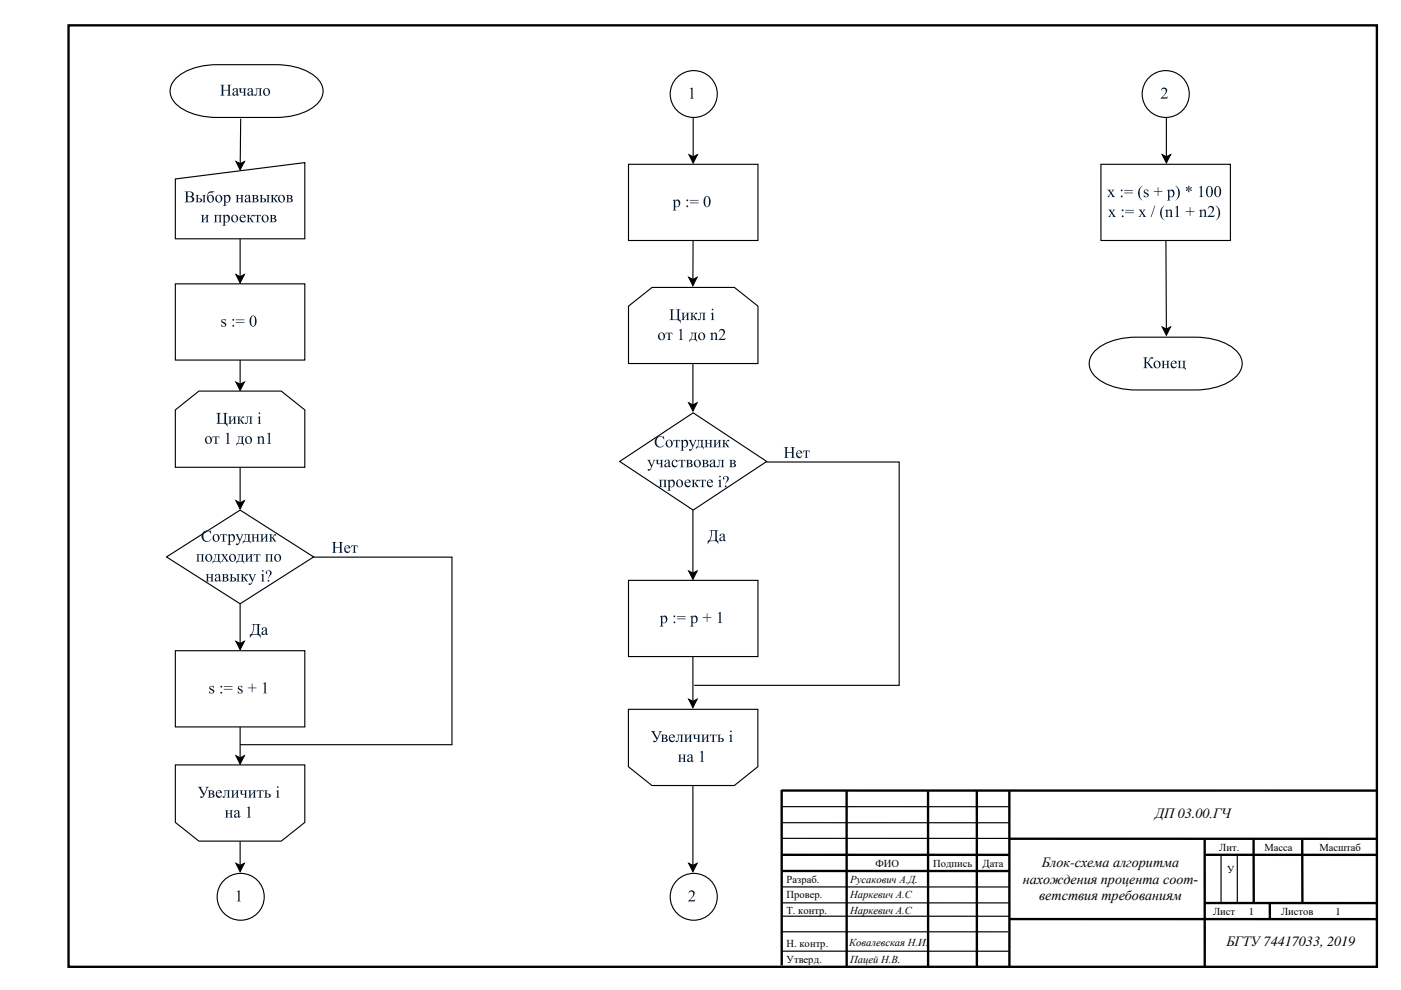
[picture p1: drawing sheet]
<svg xmlns="http://www.w3.org/2000/svg" width="420mm" height="297mm" viewBox="0 0 420 297" stroke-linecap="round" stroke-linejoin="round" font-family="sans-serif">
<defs><g id="words">
<g font-size="4.2">
<text x="346.3" y="245.5">ДП03.00.ГЧ</text>
<text x="312.4" y="260.2">Блок-схема алгоритма</text>
<text x="306.7" y="265.1">нахождения процента соот-</text>
<text x="311.6" y="270.1">ветствия требованиям</text>
<text x="367.7" y="283.8">БГТУ74417033, 2019</text>
</g>
<g font-size="3.2">
<text x="365.5" y="255.3">Лит.</text>
<text x="379.1" y="255.3">Масса</text>
<text x="395.6" y="255.3">Масштаб</text>
<text x="262.5" y="260">ФИО</text>
<text x="279.8" y="260">Подпись</text>
<text x="294.5" y="260">Дата</text>
<text x="367.9" y="262">У</text>
<text x="235.8" y="264.8">Разраб.</text>
<text x="235.8" y="269.5">Провер.</text>
<text x="254.9" y="264.8">Русакович А.Д.</text>
<text x="254.9" y="269.5">Наркевич А.С</text>
<text x="235.8" y="274.3">Т. контр.</text>
<text x="254.9" y="274.3">Наркевич А.С</text>
<text x="363.7" y="274.5">Лист</text>
<text x="374.4" y="274.5">1</text>
<text x="384.1" y="274.5">Листов</text>
<text x="400.3" y="274.5">1</text>
<text x="235.8" y="284.1">Н. контр.</text>
<text x="254.6" y="283.9">Ковалевская Н.И.</text>
<text x="235.8" y="288.8">Утверд.</text>
<text x="254.9" y="288.8">Пацей Н.В.</text>
</g>
</g></defs>
<path d="M72.2 35.6l-.2 13.5M70.8 48.5l1.2 .6 1.3-.6-1.3 2.4zM70.7 114.7l1.3 .6 1.2-.6-1.2 2.4zM72 108v7.3" fill="none" stroke="#000" stroke-width=".34"/>
<path d="M70.8 48.5l1.2 .6 1.3-.6-1.3 2.4zM70.7 114.7l1.3 .6 1.2-.6-1.2 2.4z" fill="#000"/>
<path d="M52.6 85.2h38.8v22.8h-38.8z" fill="#fff"/>
<path d="M52.6 85.2h38.8v22.8h-38.8z" fill="none" stroke="#000" stroke-width=".34"/>
<g fill="#001933">
<path d="M66.5 95.9l1.2-.2v.7a.58 .58 0 0 0-.4-.5 .58 .58 0 0 0-.7 .2l.1 .3a1.1 1.1 0 0 1 1 1.3l-.4 .3h-1l.1-.8a.53 .53 0 0 0 .4 .7 .53 .53 0 0 0 .7-.5l-.2-.2a.85 .85 0 0 1-.8-.4 .85 .85 0 0 1 0-.9z"/>
<path d="M69.7 96a.28 .28 0 0 1 .5 0 .28 .28 0 0 1-.5 0zM69.7 97.8a.27 .27 0 0 1 .5 0 .27 .27 0 0 1-.5 0z"/>
<path d="M70.7 95.9h2.6v.2h-2.6zM70.7 96.6h2.6v.2h-2.6z"/>
<path d="M75.3 94.9a1 1 0 0 1 1.2-.1 1 1 0 0 1 .4 1.1 1.49 1.49 0 0 1-1.3 2.1 2.16 2.16 0 0 1-.3-3.1zM75.6 95l-.3 1.1a1.34 1.34 0 0 0 .7 1.7 2.71 2.71 0 0 0 0-3z"/>
</g>
<path d="M70.7 150.2l1.3 .7 1.2-.7-1.2 2.5zM72 140.3v10.6" fill="none" stroke="#000" stroke-width=".34"/>
<path d="M70.7 150.2l1.3 .7 1.2-.7-1.2 2.5z" fill="#000"/>
<path d="M52.6 123l7-5.7h24.7l7.1 5.7v17.2h-38.8z" fill="#fff"/>
<path d="M52.6 123l7-5.7h24.7l7.1 5.7v17.2h-38.8z" fill="none" stroke="#000" stroke-width=".34"/>
<g fill="#001933">
<path d="M64.9 123.9h1.3l-.3 .2-.1 .4v2.3l.3 .2 1.2-.1v-2.7l-.5-.3h1.4l-.4 .2v.4v2.3l.4 .3v1l-.4-.7-.4-.2h-2.5l.3-.2 .1-.4v-2.4z"/>
<path d="M68.4 125h1.1l-.3 .3v1.2l.9-1.1-.3-.4h1.1l-.4 .3v1.3l.1 .4 .3 .2h-1.1l.3-.3v-1.3l-.9 1.1 .3 .5h-1.1l.4-.3v-1.4z"/>
<path d="M71.1 125h1.1l-.4 .2v.7l.5-.3a.53 .53 0 0 1 .3-.6 .53 .53 0 0 1 .6 .2l-.1 .1a.63 .63 0 0 0-.7 .5 .63 .63 0 0 0 .4 .7l.5 .7h-.6l-.8-1.1-.1 .8 .4 .3h-1.1l.3-.3v-1.4l-.1-.4z"/>
<path d="M73.7 125h2l-.3 .2v1.4l.3 .6h-1.1l.4-.4v-1.7h-.8v.9a.69 .69 0 0 1 0 .9 .69 .69 0 0 1-.8 .2v-.3l.5 .1 .2-.3a1.11 1.11 0 0 0-.4-1.6z"/>
<path d="M63.8 130.9h1.9l.1 .6-.4-.4h-.5l.1 1.8 .4 .2h-1.2l.3-.3v-1.7h-.4l-.4 .4z"/>
<path d="M67.6 130.2l.9-.4v3l.4 .3h-1.2l.4-.2v-2.3a.28 .28 0 0 0-.1-.4 .28 .28 0 0 0-.3 .1z"/>
<path d="M77 131.1l.8-.2v.4a.69 .69 0 0 1 .8-.4 .69 .69 0 0 1 .5 .8v1.2l.3 .2h-1.1l.4-.2v-1.2l-.1-.4-.3-.1-.5 .3v1.4l.3 .2h-1.1l.4-.3v-1.2l-.1-.3z"/>
<path d="M80 130.2l.9-.4v3l.4 .3h-1.2l.4-.3v-2.2a.28 .28 0 0 0-.1-.4 .28 .28 0 0 0-.3 .1z"/>
<path d="M77.5 124a.25 .25 0 0 1 .5 0 .25 .25 0 0 1-.5 0zM77.2 125.2l.8-.3v2l.3 .3h-1.1l.4-.4v-1.2l-.1-.3z"/>
<path d="M61.4 132a1.12 1.12 0 0 1 2.2 0 1.12 1.12 0 0 1-2.2 0zM62 131.2a1.22 1.22 0 0 0 .7 1.8 1.14 1.14 0 0 0-.4-2z"/>
<path d="M71.2 130.9h2l-.4 .5 .1 1.5 .3 .2v.6l-.3-.4-.6-.2-1 .1-.5 .5v-.6a1.51 1.51 0 0 0 .6-2zM71.8 131.1l-.1 1-.4 .9h1l.1-1.9z"/>
<path d="M73.4 132a1.15 1.15 0 0 1 2.3 0 1.15 1.15 0 0 1-2.3 0zM74.1 131.2a1.06 1.06 0 0 0-.2 1.1 1.06 1.06 0 0 0 1 .6 1.04 1.04 0 0 0 .3-1.1 1.04 1.04 0 0 0-1-.7z"/>
</g>
<path d="M70.7 192.4l1.3 .7 1.2-.7-1.2 2.5zM72 181.2v11.9" fill="none" stroke="#000" stroke-width=".34"/>
<path d="M70.7 192.4l1.3 .7 1.2-.7-1.2 2.5z" fill="#000"/>
<path d="M49.9 167.1l22.1-14.1 22 14.1-22 14z" fill="#fff"/>
<path d="M49.9 167.1l22.1-14.1 22 14.1-22 14z" fill="none" stroke="#000" stroke-width=".34"/>
<g fill="#001933">
<path d="M61 159.6a2.21 2.21 0 0 1 2-.3l.2-.1 .1 1.1a1.2 1.2 0 0 0-1.5-.9 1.2 1.2 0 0 0-.8 1.5 1.23 1.23 0 0 0 .8 1.4 1.23 1.23 0 0 0 1.5-.6 1.61 1.61 0 0 1-2.5 .4 1.61 1.61 0 0 1 .2-2.5z"/>
<path d="M66.1 160.3h1.9l.1 .6-.4-.4h-.5v1.8l.5 .2h-1.2l.3-.3v-1.7h-.5l-.3 .4z"/>
<path d="M70.6 160.3h1l-.2 .3 .6 1.3 .5-1.3-.2-.3h.7l-1.2 2.6a.55 .55 0 0 1-.4 .6 .55 .55 0 0 1-.7-.3l.8-.1 .3-.7z"/>
<path d="M75.4 160.3h1l-.3 .2v.8h.9v-.8l-.3-.2h1.1l-.4 .5v1.3l.4 .4h-1.1l.3-.3v-.8h-.9v.9l.3 .2h-1l.3-.3v-1.7z"/>
<path d="M78 160.3h1.1l-.4 .3v1.2l1-1.1-.3-.4h1l-.3 .5v1.4l.3 .3h-1l.3-.3v-1.3l-1 1.1 .3 .5h-1l.3-.3v-1.4z"/>
<path d="M80.7 160.3h1.1l-.4 .2v.7l.5-.2a.53 .53 0 0 1 .3-.6 .53 .53 0 0 1 .6 .1l-.2 .2a.44 .44 0 0 0-.5 0 .44 .44 0 0 0-.2 .5l1 1.3h-.6l-.8-1.1-.1 .9 .4 .2h-1.1l.3-.5v-1.5z"/>
<path d="M58.8 166.3h2.4l-.3 .2v1.4l.3 .6h-1l.3-.3v-1.8h-1l.1 1.8 .3 .3h-1.1l.3-.3v-1.4v-.4z"/>
<path d="M66.3 166.3h1l-.2 .2 .3 .5 .4-.5-.2-.2h.8l-.9 .9 1.1 1.3h-1l.2-.3-.5-.7-.5 .7 .2 .3h-.7l.9-1.2z"/>
<path d="M73.4 166.3h1.1l-.3 .2v1.3l.9-1.1-.3-.4h1.1l-.4 .3v1.3l.4 .6h-1.1l.3-.3v-1.3l-.9 1.1 .2 .5h-1l.4-.6v-1.3z"/>
<path d="M76.1 166.3h1.9l.1 .6-.3-.5h-.6l.1 1.9 .4 .2h-1.2l.3-.3v-1.8h-.4l-.4 .5z"/>
<path d="M79.5 166.3h2.4l-.3 .5v1.3l.3 .4h-1.1l.3-.3 .1-1.8h-1v1.7l.3 .4h-1l.3-.3v-1.4z"/>
<path d="M61.7 172.3h1l-.3 .1v.8h1l-.1-.7-.3-.2h1.1l-.3 .1-.1 .4 .1 1.3 .3 .4h-1.1l.3-.3 .1-.8h-1v.9l.3 .2h-1l.3-.3v-1.4l-.1-.4z"/>
<path d="M72.2 172.3h1.1l-.4 .1v.8l.5-.2a.56 .56 0 0 1 .2-.7 .56 .56 0 0 1 .7 .1l-.1 .2a.58 .58 0 0 0-.6 .3 .58 .58 0 0 0 .1 .7l.7 .9h-.6l-.8-1.2-.1 .9 .4 .3h-1.1l.3-.6v-1.3z"/>
<path d="M74.4 172.3h1l-.2 .3 .6 1.3 .5-1.4-.2-.2h.7l-1.2 2.5a.55 .55 0 0 1-.4 .7 .55 .55 0 0 1-.7-.4h.7l.4-.7z"/>
<path d="M63.7 161.3a1.11 1.11 0 0 1 2.2 0 1.11 1.11 0 0 1-2.2 0zM64.3 160.6a1.06 1.06 0 0 0-.1 1.1 1.06 1.06 0 0 0 .9 .6 1.05 1.05 0 0 0 .3-1.2 1.05 1.05 0 0 0-.9-.6z"/>
<path d="M68.2 160.5l.7-.3v.5a.86 .86 0 0 1 1.2-.3 .86 .86 0 0 1 .3 1.2 .94 .94 0 0 1-.5 .8 .94 .94 0 0 1-1-.1l.1 1 .3 .2h-1.1l.3-.2v-2.4v-.3zM69.1 160.7l-.2 1a.59 .59 0 0 0 .7 .7 .59 .59 0 0 0 .4-.9 .65 .65 0 0 0-.1-.7 .65 .65 0 0 0-.8-.1z"/>
<path d="M73.2 160.3h1.9l-.3 .5v1.4l.3 .2v.7a.74 .74 0 0 0-.9-.6h-.9l-.5 .6v-.7a1.51 1.51 0 0 0 .6-2zM73.7 160.5l-.4 1.8h1.1v-1.8z"/>
<path d="M61.5 167.3a1.12 1.12 0 0 1 2.2 0 1.12 1.12 0 0 1-2.2 0zM62.1 166.5a1.06 1.06 0 0 0-.1 1.2 1.06 1.06 0 0 0 .9 .6 1.04 1.04 0 0 0 .4-1.2 1.04 1.04 0 0 0-1-.7z"/>
<path d="M64.1 166.3h2l-.3 .5v1.4l.3 .2v.7l-.3-.5-.6-.1h-1l-.5 .6v-.7a1.59 1.59 0 0 0 .6-2zM64.7 166.4l-.1 1-.4 .9h1l.2-1.9z"/>
<path d="M68.6 167.3a1.15 1.15 0 0 1 2.3 0 1.15 1.15 0 0 1-2.3 0zM69.3 166.5a1.06 1.06 0 0 0-.2 1.2 1.06 1.06 0 0 0 1 .6 1.04 1.04 0 0 0 .3-1.2 1.04 1.04 0 0 0-1-.7z"/>
<path d="M71.3 166.3h1.9l-.3 .5v1.4l.3 .2v.7a.76 .76 0 0 0-.9-.6h-1l-.4 .6v-.7a1.53 1.53 0 0 0 .6-2zM71.8 166.4l-.1 1-.3 .9h1l.1-1.9z"/>
<path d="M82.2 167.3a1.12 1.12 0 0 1 2.2 0 1.12 1.12 0 0 1-2.2 0zM82.8 166.5a1.06 1.06 0 0 0-.2 1.2 1.06 1.06 0 0 0 1 .6 1.04 1.04 0 0 0 .3-1.2 1.04 1.04 0 0 0-1-.7z"/>
<path d="M64.7 172.3a.8 .8 0 0 1 .8-.1 .8 .8 0 0 1 .5 .7v1.3l.4-.1-.5 .4-.3-.4a.65 .65 0 0 1-1.1 .2 .65 .65 0 0 1 .5-1.1l.6-.2a.47 .47 0 0 0-.4-.7 .47 .47 0 0 0-.5 .6l-.2-.2zM65 173.4a.44 .44 0 0 0-.1 .7 .44 .44 0 0 0 .7-.1v-.9z"/>
<path d="M66.5 172.3h1a.56 .56 0 0 1 .8 .2 .56 .56 0 0 1-.4 .8l.4 .1a.64 .64 0 0 1 .1 .8 .64 .64 0 0 1-.8 .3h-1.1l.3-.6v-1.3zM67.2 172.4v.8a.49 .49 0 0 0 .8-.4 .49 .49 0 0 0-.8-.4zM67.2 173.4v.9a.54 .54 0 0 0 .9-.5 .54 .54 0 0 0-.9-.4z"/>
<path d="M70.8 172.3h1.1l-.3 .3v1.3l.3 .6h-1.1l.4-.6v-1.5zM68.8 172.3h1.2l-.4 .1v.8h.7a.64 .64 0 0 1 .5 .9 .64 .64 0 0 1-.9 .4h-1.1l.4-.3v-1.4zM69.6 173.4v.9a.48 .48 0 0 0 .7-.2 .48 .48 0 0 0-.3-.7z"/>
<path d="M78.6 171.3a.25 .25 0 0 1 .4 0 .25 .25 0 0 1-.4 0zM78.2 172.4l.8-.2v1.9l.3 .4h-1l.3-.3v-1.3v-.3z"/>
<path d="M79.9 171.3a.94 .94 0 0 1 1.5 .2 .94 .94 0 0 1-.5 1.4l-.5 .8 .5-1.4a.58 .58 0 0 0 0-.9 .58 .58 0 0 0-.9 .2 .26 .26 0 0 1 .2 .4 .26 .26 0 0 1-.4 .1l-.1-.3zM80.2 174.2a.3 .3 0 0 1 .6 0 .3 .3 0 0 1-.6 0z"/>
</g>
<path d="M94 167.1h41.5v56.3h-63.5M72 218.1v9.3M70.7 226.7l1.3 .7 1.2-.7-1.2 2.5z" fill="none" stroke="#000" stroke-width=".34"/>
<path d="M70.7 226.7l1.3 .7 1.2-.7-1.2 2.5z" fill="#000"/>
<path d="M52.6 195.2h38.8v22.9h-38.8z" fill="#fff"/>
<path d="M52.6 195.2h38.8v22.9h-38.8z" fill="none" stroke="#000" stroke-width=".34"/>
<g fill="#001933">
<path d="M62.9 205.9l1.2-.1v.7a.67 .67 0 0 0-1.1-.4l.4 .5a.78 .78 0 0 1 .7 1.1 .78 .78 0 0 1-1.2 .3l-.1-.7a.53 .53 0 0 0 .4 .6 .53 .53 0 0 0 .7-.4l-.2-.3a.83 .83 0 0 1-.8-.4 .83 .83 0 0 1 0-.9z"/>
<path d="M71.5 205.9l1.1-.1v.7a.64 .64 0 0 0-1-.4l.4 .5a.78 .78 0 0 1 .6 1.1 .78 .78 0 0 1-1.2 .3v-.7a.53 .53 0 0 0 .4 .6 .53 .53 0 0 0 .6-.4l-.2-.3a.83 .83 0 0 1-.8-.4 .83 .83 0 0 1 .1-.9z"/>
<path d="M74.3 206.3h1.2v-1.2h.2v1.2h1.2v.2h-1.2v1.2h-.2v-1.2h-1.2z"/>
<path d="M78.8 205.1l.9-.4v3l.4 .3h-1.2l.4-.3v-2.2l-.1-.4z"/>
<path d="M66.1 206a.27 .27 0 0 1 .5 0 .27 .27 0 0 1-.5 0zM66.1 207.8a.26 .26 0 0 1 .5 0 .26 .26 0 0 1-.5 0z"/>
<path d="M67.1 205.9h2.6v.2h-2.6zM67.1 206.7h2.6v.2h-2.6z"/>
<path d="M75.4 187.2h2.7l-.3 .2-.1 .4v2.3l.4 .3-.1 1a.98 .98 0 0 0-1.1-.9l-1.4 .1-.6 .8v-1a2.48 2.48 0 0 0 1.1-2.6l-.2-.4zM76.2 187.4l-.2 1.7-.5 1.2h1.5l.2-.4v-2.5z"/>
<path d="M78.7 188.4a.78 .78 0 0 1 .8-.2 .78 .78 0 0 1 .5 .8v1.2l.4-.1-.5 .4-.3-.4a.65 .65 0 0 1-1.1 .2 .65 .65 0 0 1 .5-1l.6-.3a.46 .46 0 0 0-.4-.7 .46 .46 0 0 0-.4 .7l-.3-.2zM79 189.5a.43 .43 0 0 0-.1 .7 .43 .43 0 0 0 .7-.2v-.8z"/>
</g>
<path d="M70.7 259l1.3 .6 1.2-.6-1.2 2.5zM72 252.4v7.2" fill="none" stroke="#000" stroke-width=".34"/>
<path d="M70.7 259l1.3 .6 1.2-.6-1.2 2.5z" fill="#000"/>
<path d="M52.6 229.5h38.8v17.2l-7.1 5.6h-24.7l-7-5.6z" fill="#fff"/>
<path d="M52.6 229.5h38.8v17.2l-7.1 5.6h-24.7l-7-5.6z" fill="none" stroke="#000" stroke-width=".34"/>
<g fill="#001933">
<path d="M59.3 236.1h1.3l-.3 .3 .9 1.7 .7-1.6-.3-.4h1l-.5 .5-.6 1.5a1.1 1.1 0 0 1-1.5 1.1l.1-.3a.59 .59 0 0 0 .9-.2l-1.3-2.3z"/>
<path d="M67.1 237.1h1.9l-.3 .5v1.5l.3 .2h-1.1l.4-.3v-1.7h-.7v.9a.69 .69 0 0 1-.1 .8 .69 .69 0 0 1-.8 .3v-.3l.5 .1 .2-.4a1.12 1.12 0 0 0-.3-1.5z"/>
<path d="M69.3 237.1h1l-.3 .2v1.3l.9-1.1-.2-.4h1l-.4 .3v1.4l.4 .5h-1.1l.3-.3v-1.2l-.9 1.1 .3 .4h-1l.3-.5v-1.4z"/>
<path d="M71.9 237.1l1 .1a.55 .55 0 0 0-.3 .8 .55 .55 0 0 0 .8 .1v-.8l-.3-.2h1.1l-.4 .5v1.4l.4 .3h-1.2l.4-.2v-.8a.74 .74 0 0 1-1.2-.3v-.6z"/>
<path d="M74.4 237.1h1.1l-.3 .2-.1 1.3 1-1.1-.3-.4h1l-.3 .5v1.4l.3 .3h-1.1l.4-.3v-1.2l-1 1.1 .3 .4h-1l.3-.3v-1.4z"/>
<path d="M77 237.1h2v.6l-.3-.4h-.5v1.7l.4 .3h-1.2l.4-.3v-1.7h-.6l-.2 .4z"/>
<path d="M67.4 243.1h1.1l-.3 .2v.8h.9v-.8l-.3-.2h1l-.3 .2v1.5l.3 .5h-1l.3-.3v-.8h-.9v.8l.3 .3h-1.1l.4-.3v-1.4z"/>
<path d="M74 242.4l.8-.4v2.9l.5 .4h-1.3l.4-.3v-2.3a.28 .28 0 0 0 0-.3 .28 .28 0 0 0-.4 0z"/>
<path d="M99.5 162.6h1.4l-.4 .3-.1 1.2h1.5v-1.2l-.4-.3h1.4l-.4 .2-.1 .4v2.3l.5 .3h-1.4l.4-.3v-1.2h-1.5l.1 1.3 .4 .2h-1.4l.5-.3v-2.3l-.1-.4z"/>
<path d="M105.3 163.6h1.9l.1 .7-.4-.5h-.4v1.7l.4 .3h-1.2l.3-.2 .1-1.8-.6 .1-.3 .4z"/>
<path d="M62.3 237.1h1a.57 .57 0 0 1 .8 .3 .57 .57 0 0 1-.4 .7l.4 .2a.63 .63 0 0 1 .1 .8 .63 .63 0 0 1-.8 .2h-1.1l.3-.3v-1.4zM63 237.3v.8a.49 .49 0 0 0 .8-.4 .49 .49 0 0 0-.8-.4zM63 238.3v.8a.54 .54 0 0 0 .7 0 .54 .54 0 0 0 0-.8 .54 .54 0 0 0-.7 0z"/>
<path d="M65 237.4a.89 .89 0 0 1 1-.3 .89 .89 0 0 1 .5 .9h-1.5a.76 .76 0 0 0 .5 .9 .76 .76 0 0 0 1-.4 .91 .91 0 0 1-1.1 .9 .91 .91 0 0 1-.7-1.2zM65.2 237.4l-.2 .4h1a.51 .51 0 0 0-.2-.5 .51 .51 0 0 0-.6 .1z"/>
<path d="M79.2 237.1h1.1l-.3 .2-.1 .8h.3a.76 .76 0 0 1 1 .6l-.4 .5-1.6 .1 .3-.3v-1.4zM79.9 238.2v.9a.49 .49 0 0 0 .7-.1 .49 .49 0 0 0-.2-.7z"/>
<path d="M83 236.1a.25 .25 0 0 1 .5 0 .25 .25 0 0 1-.5 0zM82.7 237.3l.8-.3v2l.3 .3h-1.1l.4-.3v-1.5z"/>
<path d="M70.3 243.3a.8 .8 0 0 1 .9-.3 .8 .8 0 0 1 .6 .8v1.2h.4l-.6 .3-.2-.3a.65 .65 0 0 1-1.2 .1 .65 .65 0 0 1 .6-1l.6-.3a.46 .46 0 0 0-.4-.6 .46 .46 0 0 0-.5 .6l-.2-.1zM70.7 244.3a.43 .43 0 0 0 0 .7 .43 .43 0 0 0 .7-.2v-.8z"/>
<path d="M103.5 163.9a.89 .89 0 0 1 1-.3 .89 .89 0 0 1 .5 .9h-1.5a.76 .76 0 0 0 .5 1 .76 .76 0 0 0 1-.5 .91 .91 0 0 1-1.1 .9 .91 .91 0 0 1-.7-1.1zM103.7 163.9l-.2 .5h1a.49 .49 0 0 0-.2-.6 .49 .49 0 0 0-.6 .1z"/>
</g>
<circle cx="72.2" cy="269" r="7" fill="#fff"/>
<circle cx="72.2" cy="269" r="7" fill="none" stroke="#000" stroke-width=".34"/>
<path d="M70.9 267.5l.9-.4v3.1l.4 .2h-1.2l.4-.2v-2.3a.28 .28 0 0 0-.1-.4 .28 .28 0 0 0-.3 .1z" fill="#001933"/>
<path d="M207.8 35.2v11.9M206.6 46.4l1.2 .7 1.3-.7-1.3 2.5z" fill="none" stroke="#000" stroke-width=".34"/>
<path d="M206.6 46.4l1.2 .7 1.3-.7-1.3 2.5z" fill="#000"/>
<circle cx="208" cy="28.2" r="7" fill="#fff"/>
<circle cx="208" cy="28.2" r="7" fill="none" stroke="#000" stroke-width=".34"/>
<path d="M206.8 26.6l.9-.3v2.9l.4 .4h-1.3l.5-.4v-2.2a.28 .28 0 0 0-.1-.3 .28 .28 0 0 0-.4 0z" fill="#001933"/>
<path d="M207.8 72.2l-.1 11.6M206.5 83.2l1.2 .6 1.3-.6-1.3 2.5z" fill="none" stroke="#000" stroke-width=".34"/>
<path d="M206.5 83.2l1.2 .6 1.3-.6-1.3 2.5z" fill="#000"/>
<path d="M188.4 49.3h38.8v22.9h-38.8z" fill="#fff"/>
<path d="M188.4 49.3h38.8v22.9h-38.8z" fill="none" stroke="#000" stroke-width=".34"/>
<g fill="#001933">
<path d="M201.6 60.1l.8-.3v.6a.86 .86 0 0 1 1.2-.4 .86 .86 0 0 1 .3 1.2 .96 .96 0 0 1-1.5 .8l.1 1 .3 .1h-1.2l.4-.2v-2.6zM202.6 60.3l-.2 1a.59 .59 0 0 0 .7 .7 .59 .59 0 0 0 .4-.9 .65 .65 0 0 0-.1-.7 .65 .65 0 0 0-.8-.1z"/>
<path d="M205.8 60.1a.26 .26 0 0 1 .5 0 .26 .26 0 0 1-.5 0zM205.8 61.9a.28 .28 0 0 1 .5 0 .28 .28 0 0 1-.5 0z"/>
<path d="M206.8 60h2.6v.2h-2.6zM206.8 60.8h2.6v.2h-2.6z"/>
<path d="M211.4 59.1a1 1 0 0 1 1.2-.2 1 1 0 0 1 .4 1.2 1.48 1.48 0 0 1-1.3 2 2.16 2.16 0 0 1-.3-3zM211.7 59.1l-.3 1.2a1.35 1.35 0 0 0 .7 1.7 2.76 2.76 0 0 0 0-3z"/>
</g>
<path d="M207.7 109.2v12.3M206.5 120.9l1.2 .6 1.3-.6-1.3 2.4z" fill="none" stroke="#000" stroke-width=".34"/>
<path d="M206.5 120.9l1.2 .6 1.3-.6-1.3 2.4z" fill="#000"/>
<path d="M188.4 91.8l7.1-5.6h24.7l7 5.6v17.3h-38.8z" fill="#fff"/>
<path d="M188.4 91.8l7.1-5.6h24.7l7 5.6v17.3h-38.8z" fill="none" stroke="#000" stroke-width=".34"/>
<g fill="#001933">
<path d="M200.7 92.8h1.4l-.5 .4v2.5l.3 .2 1.2-.2v-2.5l-.4-.4h1.4l-.5 .4v2.3l.1 .4h.4v1.1l-.4-.7-.5-.2-2.5-.1 .5-.4v-2.2l-.1-.4z"/>
<path d="M204.3 93.8h1l-.3 .3v1.2l1-1.1-.3-.4h1l-.3 .3v1.4l.3 .5h-1.1l.3-.2 .1-1.3-1 1.1 .3 .4h-1l.3-.3v-1.3z"/>
<path d="M206.9 93.8h1.1l-.3 .2v.8l.4-.2a.56 .56 0 0 1 .3-.7 .56 .56 0 0 1 .7 .1l-.1 .2a.67 .67 0 0 0-.8 .4 .67 .67 0 0 0 .4 .8l.6 .6h-.7l-.8-1.1v.9l.3 .2h-1.1l.3-.3 .1-1.3z"/>
<path d="M209.6 93.8h2l-.4 .3v1.4l.1 .4 .3 .1h-1.2l.4-.3v-1.7h-.7v.9a.7 .7 0 0 1 0 .9 .7 .7 0 0 1-.8 .2v-.4l.4 .2 .2-.2v-1.5z"/>
<path d="M199.6 99.8h1.9l.1 .6-.2-.4h-.6v1.7l.4 .3h-1.2l.4-.3v-1.7h-.6l-.3 .4z"/>
<path d="M203.5 99.1l.8-.4 .1 3.1 .4 .2h-1.3l.5-.3v-2.2l-.1-.4z"/>
<path d="M212.8 100l.8-.2v.4a.67 .67 0 0 1 .9-.5 .67 .67 0 0 1 .4 .9l.1 1.2 .3 .2h-1.1l.3-.3v-1.1a.47 .47 0 0 0-.3-.6 .47 .47 0 0 0-.6 .3v1.4l.4 .3h-1.1l.3-.3v-1v-.6z"/>
<path d="M215.8 98.9a1.01 1.01 0 0 1 1.5 .3 1.01 1.01 0 0 1-.4 1.4l-1 1h1.2l.5-.2-.3 .6-1.9-.1a2.81 2.81 0 0 0 1.5-2.5 .76 .76 0 0 0-.8-.3 .76 .76 0 0 0-.6 .5z"/>
<path d="M213.4 92.9a.25 .25 0 0 1 .5 0 .25 .25 0 0 1-.5 0zM213 94.1l.8-.3v1.9l.4 .3h-1.1l.3-.3v-1v-.5z"/>
<path d="M197.2 100.9a1.15 1.15 0 0 1 2.3 0 1.15 1.15 0 0 1-2.3 0zM197.9 100.1a1.15 1.15 0 0 0 .7 1.8 1.03 1.03 0 0 0 .4-1.2 1.03 1.03 0 0 0-1-.7z"/>
<path d="M207.1 99.8h1.9l-.3 .2v1.4v.4l.3 .1v.7l-.4-.5-.5-.1-1 .1-.4 .5v-.7a1.49 1.49 0 0 0 .6-1.9zM207.6 100l-.4 1.9h1l.1-1.9z"/>
<path d="M209.3 100.9a1.12 1.12 0 0 1 2.2 0 1.12 1.12 0 0 1-2.2 0zM209.9 100.1a1.15 1.15 0 0 0 .8 1.8 1.03 1.03 0 0 0 .3-1.2 1.03 1.03 0 0 0-1-.7z"/>
</g>
<path d="M207.7 153.1v18.8M206.5 171.3l1.2 .6 1.3-.6-1.3 2.5z" fill="none" stroke="#000" stroke-width=".34"/>
<path d="M206.5 171.3l1.2 .6 1.3-.6-1.3 2.5z" fill="#000"/>
<path d="M185.8 138.4l22-14.5 22.1 14.5-22.1 14.6z" fill="#fff"/>
<path d="M185.8 138.4l22-14.5 22.1 14.5-22.1 14.6z" fill="none" stroke="#000" stroke-width=".34"/>
<g fill="#001933">
<path d="M196.9 131.2a2.22 2.22 0 0 1 2-.2l.2-.1v1.1a1.2 1.2 0 0 0-1.5-.9 1.2 1.2 0 0 0-.8 1.5 1.23 1.23 0 0 0 .8 1.4 1.23 1.23 0 0 0 1.5-.6 1.6 1.6 0 0 1-2.5 .4 1.6 1.6 0 0 1 .3-2.6z"/>
<path d="M201.9 132h1.9l.1 .6-.3-.4-.5-.1v1.8l.4 .3h-1.2l.4-.3v-1.8l-.6 .1-.3 .4z"/>
<path d="M206.4 132h1.1l-.3 .3 .6 1.3 .6-1.3-.3-.3h.8l-1.3 2.6a.55 .55 0 0 1-.4 .6 .55 .55 0 0 1-.6-.3l.7-.1 .3-.7z"/>
<path d="M211.2 132h1.1l-.3 .1-.1 .9h1v-.8l-.3-.2h1l-.3 .3v1.4v.3l.3 .2h-1l.3-.3v-.8h-1v.9l.4 .2h-1.1l.3-.3v-1.4z"/>
<path d="M213.8 132h1.1l-.3 .3v1.2l.9-1.1-.3-.4h1.1l-.4 .3v1.4l.4 .5h-1.1l.3-.3v-1.3l-.9 1.1 .3 .5h-1.1l.4-.3v-1.4z"/>
<path d="M216.5 132h1.1l-.4 .2v.7a.82 .82 0 0 0 .8-.8 .29 .29 0 0 1 .5-.2 .29 .29 0 0 1 0 .5 .64 .64 0 0 0-.7 .4 .64 .64 0 0 0 .4 .8l.5 .6h-.6l-.8-1.1-.1 .9 .4 .2h-1.1l.3-.3v-1.4z"/>
<path d="M194 138h1.1l-.3 .3 .6 1.3 .6-1.3-.3-.3h.8l-1.3 2.6a.55 .55 0 0 1-.4 .6 .55 .55 0 0 1-.6-.3l.7-.1 .3-.7z"/>
<path d="M196.6 138h1a.55 .55 0 0 0-.3 .9 .55 .55 0 0 0 .8 .1v-.8l-.3-.2h1.1l-.4 .3v1.4l.4 .5h-1.2l.4-.2v-.9a.78 .78 0 0 1-1 .2 .78 .78 0 0 1-.2-1.1z"/>
<path d="M201.6 138.2a.72 .72 0 0 1 .9-.4 .72 .72 0 0 1 .5 .8l-.3-.1a.49 .49 0 0 0-.5-.5 .49 .49 0 0 0-.4 .6 .78 .78 0 0 0 .3 1.2 .78 .78 0 0 0 1-.5 .95 .95 0 0 1-1.2 .9 .95 .95 0 0 1-.5-1.5z"/>
<path d="M203.5 138h1.9l.1 .6-.4-.5h-.5l.1 1.9 .4 .2h-1.2l.3-.3v-1.8h-.4l-.4 .5z"/>
<path d="M215.2 138h2l-.4 .3v1.4l.4 .5h-1.2l.4-.2v-1.9h-.7v.9a.69 .69 0 0 1 0 .9 .69 .69 0 0 1-.8 .2v-.3l.4 .1 .2-.3a1.11 1.11 0 0 0-.3-1.6z"/>
<path d="M197.5 143.9h2.4l-.3 .6v1.3l.3 .3h-1l.3-.3v-1.7h-.9v1.7l.3 .3h-1.1l.4-.5-.1-1.5z"/>
<path d="M207.3 143.9h1.1l-.3 .2v.8l.5-.3a.52 .52 0 0 1 .3-.6 .52 .52 0 0 1 .6 .1l-.1 .2a.65 .65 0 0 0-.8 .4 .65 .65 0 0 0 .4 .8l.6 .6h-.6l-.8-1.1-.1 .9 .3 .2h-1.1l.4-.5v-1.4z"/>
<path d="M209.7 143.9h1.9l.1 .6-.4-.4h-.5v1.7l.5 .3h-1.2l.3-.3v-1.7h-.4l-.4 .4z"/>
<path d="M199.5 133a1.15 1.15 0 0 1 2.3 0 1.15 1.15 0 0 1-2.3 0zM200.2 132.3a1.15 1.15 0 0 0 .7 1.7 1.03 1.03 0 0 0 .4-1.1 1.03 1.03 0 0 0-1-.8z"/>
<path d="M204 132.2l.8-.3v.5a.88 .88 0 0 1 1.2-.3 .88 .88 0 0 1 .3 1.2 .98 .98 0 0 1-1.5 .8v.9l.3 .2h-1.1l.3-.1 .1-.4v-2.2zM204.8 132.6v.8a.6 .6 0 0 0 .6 .7 .6 .6 0 0 0 .5-.9 .64 .64 0 0 0-.3-.8 .64 .64 0 0 0-.8 .2z"/>
<path d="M209 132h2l-.4 .3v1.3l.1 .4 .3 .1v.7l-.4-.6h-.5h-1l-.5 .6v-.7a1.49 1.49 0 0 0 .6-2zM209.6 132.1l-.5 1.9h1l.1-1.9z"/>
<path d="M199.3 138.2a.81 .81 0 0 1 .9-.3 .81 .81 0 0 1 .6 .7v1.2l.4 .1-.5 .3-.3-.3a.66 .66 0 0 1-1.2 .1 .66 .66 0 0 1 .6-1l.6-.3a.46 .46 0 0 0-.4-.6 .46 .46 0 0 0-.5 .6l-.2-.2zM199.6 139.3a.44 .44 0 0 0 .2 .6 .44 .44 0 0 0 .6-.2v-.9z"/>
<path d="M205.6 138h1.1a.57 .57 0 0 1 .8 .3 .57 .57 0 0 1-.4 .7l.3 .1a.63 .63 0 0 1 .1 .9 .63 .63 0 0 1-.8 .2h-1.1l.4-.3v-1.4zM206.4 138.1v.9a.49 .49 0 0 0 .7-.5 .49 .49 0 0 0-.7-.4zM206.4 139.1v.9a.54 .54 0 0 0 .8-.5 .54 .54 0 0 0-.8-.4z"/>
<path d="M208 139a1.12 1.12 0 0 1 2.2 0 1.12 1.12 0 0 1-2.2 0zM208.6 138.2a1.05 1.05 0 0 0-.1 1.2 1.05 1.05 0 0 0 .9 .6 1.04 1.04 0 0 0 .3-1.2 1.04 1.04 0 0 0-1-.7z"/>
<path d="M210.4 138h1a.57 .57 0 0 1 .8 .3 .57 .57 0 0 1-.3 .7l.3 .1a.62 .62 0 0 1 .1 .8 .62 .62 0 0 1-.8 .3h-1.1l.3-.3 .1-1.4zM211.2 138.1v.9a.49 .49 0 0 0 .7-.5 .49 .49 0 0 0-.7-.4zM211.2 139.1v.9a.54 .54 0 0 0 .8-.5 .54 .54 0 0 0-.8-.4z"/>
<path d="M212.9 138.2a.81 .81 0 0 1 .9-.3 .81 .81 0 0 1 .6 .7v1.2l.4 .1-.6 .3-.2-.3a.65 .65 0 0 1-1.2 .1 .65 .65 0 0 1 .6-1l.6-.3a.46 .46 0 0 0-.4-.6 .46 .46 0 0 0-.5 .6l-.3-.2zM213.2 139.3a.43 .43 0 0 0 .2 .6 .43 .43 0 0 0 .6-.2v-.9z"/>
<path d="M218.6 138h1a.57 .57 0 0 1 .8 .3 .57 .57 0 0 1-.3 .7l.3 .1a.63 .63 0 0 1 .1 .9 .63 .63 0 0 1-.8 .2h-1.1l.3-.3v-1.6zM219.4 138.1v.9a.49 .49 0 0 0 .7-.5 .49 .49 0 0 0-.7-.4zM219.4 139.1v.9a.54 .54 0 0 0 .8-.5 .54 .54 0 0 0-.8-.4z"/>
<path d="M200 144.1l.8-.2v.5a.86 .86 0 0 1 1.2-.4 .86 .86 0 0 1 .3 1.2 .94 .94 0 0 1-.5 .9 .94 .94 0 0 1-1-.1v1l.4 .2h-1.2l.4-.3v-2.6zM201 144.4l-.2 1a.59 .59 0 0 0 .7 .7 .59 .59 0 0 0 .4-.9 .64 .64 0 0 0-.1-.8 .64 .64 0 0 0-.8 0z"/>
<path d="M202.7 145a1.12 1.12 0 0 1 2.2 0 1.12 1.12 0 0 1-2.2 0zM203.3 144.2a1.23 1.23 0 0 0 .7 1.8 1.14 1.14 0 0 0-.5-1.9z"/>
<path d="M205.5 144.2a.88 .88 0 0 1 1-.3 .88 .88 0 0 1 .6 .9h-1.5a.78 .78 0 0 0 .4 .9 .78 .78 0 0 0 1-.4 .97 .97 0 0 1-1.2 .9 .97 .97 0 0 1-.5-1.5zM205.8 144.2l-.2 .4h1a.48 .48 0 0 0-.3-.5 .48 .48 0 0 0-.5 .1z"/>
<path d="M212.2 144.2a.88 .88 0 0 1 1-.3 .88 .88 0 0 1 .6 .9h-1.5a.81 .81 0 0 0 .5 1 .81 .81 0 0 0 1-.5 .99 .99 0 0 1-1.3 .9 .99 .99 0 0 1-.6-1.5zM212.4 144.2l-.1 .4h1a.49 .49 0 0 0-.3-.5 .49 .49 0 0 0-.6 .1z"/>
<path d="M215.6 143a.25 .25 0 0 1 .5 0 .25 .25 0 0 1-.5 0zM215.3 144.1l.8-.2v1.9l.3 .3h-1.1l.4-.3v-1.2l-.1-.3z"/>
<path d="M217 143a.95 .95 0 0 1 1.4 .2 .95 .95 0 0 1-.5 1.4l-.4 .8 .5-1.4a.58 .58 0 0 0 0-.9 .58 .58 0 0 0-.9 .2v.6a.44 .44 0 0 1-.4-.4 .44 .44 0 0 1 .3-.5zM217.3 145.9a.27 .27 0 0 1 .5 0 .27 .27 0 0 1-.5 0z"/>
</g>
<path d="M229.7 138.6h39.9v67h-61.5M207.7 197v13.4M206.5 209.8l1.2 .6 1.3-.6-1.3 2.5z" fill="none" stroke="#000" stroke-width=".34"/>
<path d="M206.5 209.8l1.2 .6 1.3-.6-1.3 2.5z" fill="#000"/>
<path d="M188.4 174.1h38.8v22.9h-38.8z" fill="#fff"/>
<path d="M188.4 174.1h38.8v22.9h-38.8z" fill="none" stroke="#000" stroke-width=".34"/>
<g fill="#001933">
<path d="M210.7 185.2h1.2v-1.2h.2v1.2h1.2v.2h-1.2v1.2h-.2v-1.2h-1.2z"/>
<path d="M215.2 184l.9-.4v3l.4 .3h-1.3l.5-.3v-2.2a.28 .28 0 0 0-.1-.4 .28 .28 0 0 0-.4 0z"/>
<path d="M197.8 185l.8-.3v.5a.86 .86 0 0 1 1.2-.4 .86 .86 0 0 1 .3 1.2 .94 .94 0 0 1-.5 .9 .94 .94 0 0 1-1-.1v.9l.3 .3h-1.1l.3-.2 .1-.3-.1-2.4zM198.7 185.1l-.1 1a.59 .59 0 0 0 .6 .7 .59 .59 0 0 0 .5-.8 .65 .65 0 0 0-.2-.8 .65 .65 0 0 0-.8-.1z"/>
<path d="M201.9 184.9a.3 .3 0 0 1 .6 0 .3 .3 0 0 1-.6 0zM201.9 186.7a.3 .3 0 0 1 .6 0 .3 .3 0 0 1-.6 0z"/>
<path d="M203 184.8h2.6v.2h-2.6zM203 185.6h2.6v.2h-2.6z"/>
<path d="M206.9 185l.8-.3v.5a.86 .86 0 0 1 1.1-.4 .86 .86 0 0 1 .4 1.2 .94 .94 0 0 1-.5 .9 .94 .94 0 0 1-1-.1v.9l.3 .3h-1.1l.3-.2 .1-.3v-2.3zM207.7 185.3v.8a.59 .59 0 0 0 .6 .7 .59 .59 0 0 0 .5-.8 .64 .64 0 0 0-.3-.9 .64 .64 0 0 0-.8 .2z"/>
<path d="M212.7 159.1h2.7l-.4 .2-.1 .4v2.3l.5 .3-.1 1a.99 .99 0 0 0-1.1-1l-1.4 .2-.6 .8v-1a2.66 2.66 0 0 0 .8-3.1zM213.5 159.3l-.2 1.7-.5 1.2h1.5l.2-.4v-2.5z"/>
<path d="M215.8 160.4a.81 .81 0 0 1 .9-.3 .81 .81 0 0 1 .6 .7v1.2h.3l-.5 .4-.2-.4a.66 .66 0 0 1-1.2 .2 .66 .66 0 0 1 .6-1.1l.6-.2a.44 .44 0 0 0-.4-.7 .44 .44 0 0 0-.4 .6l-.4-.1zM216.1 161.4a.44 .44 0 0 0 .2 .7 .44 .44 0 0 0 .6-.2v-.9z"/>
</g>
<path d="M207.7 235.8v23.8M206.5 259l1.2 .6 1.3-.6-1.3 2.5z" fill="none" stroke="#000" stroke-width=".34"/>
<path d="M206.5 259l1.2 .6 1.3-.6-1.3 2.5z" fill="#000"/>
<path d="M188.4 212.8h38.8v17.2l-7 5.7h-24.7l-7.1-5.7z" fill="#fff"/>
<path d="M188.4 212.8h38.8v17.2l-7 5.7h-24.7l-7.1-5.7z" fill="none" stroke="#000" stroke-width=".34"/>
<g fill="#001933">
<path d="M195.1 219.4h1.4l-.3 .4 .9 1.6 .7-1.6-.3-.4h1l-.6 .5-.6 1.5a1.1 1.1 0 0 1-1.4 1.1l.1-.3a.6 .6 0 0 0 .9-.3l-1.2-2z"/>
<path d="M202.9 220.4h2l-.3 .3-.1 1.4 .1 .3 .3 .2h-1.2l.4-.3 .1-1.7h-.8v.9a.7 .7 0 0 1 0 .8 .7 .7 0 0 1-.8 .2l.1-.3 .3 .1 .2-.3v-1.3z"/>
<path d="M205.1 220.4h1.1l-.4 .3v1.2l1-1.1-.3-.4h1l-.3 .3v1.4l.3 .5h-1l.3-.3v-1.3l-1 1.1 .3 .5h-1l.3-.3 .1-1.4z"/>
<path d="M207.7 220.4h1.1a.56 .56 0 0 0-.4 .8 .56 .56 0 0 0 .9 .2v-.8l-.3-.2h1l-.3 .3v1.4v.3l.3 .2h-1.1l.3-.2 .1-.8a.72 .72 0 0 1-1.3-.3v-.7z"/>
<path d="M210.2 220.4h1.1l-.3 .3v1.2l.9-1.1-.3-.4h1l-.3 .3v1.4l.3 .5h-1l.3-.3v-1.3l-.9 1.1 .3 .5h-1.1l.4-.3v-1.4z"/>
<path d="M212.9 220.4h1.9l.1 .6-.4-.4h-.4v1.7l.4 .3h-1.2l.3-.3v-1.7h-.4l-.4 .4z"/>
<path d="M203.3 226.4h1l-.3 .2v.8h1l-.1-.8-.3-.2h1.1l-.3 .2v.3v1.3l.3 .4h-1.1l.3-.3 .1-.8h-1v.9l.3 .2h-1l.3-.5v-1.4z"/>
<path d="M209.8 225.6l.9-.3v3.1l.4 .2h-1.2l.4-.2v-2.1l-.1-.6z"/>
<path d="M235 134.1h1.4l-.4 .3-.1 1.2h1.5v-1.2l-.4-.3h1.4l-.4 .2-.1 .4v2.3l.5 .4h-1.4l.4-.4v-1.2h-1.5l.1 1.3 .4 .3h-1.4l.4-.2 .1-.4v-2.3z"/>
<path d="M240.8 135.2h1.9l.1 .6-.4-.4-.5-.1 .1 1.8 .4 .3h-1.2l.3-.3 .1-1.8-.6 .1-.3 .4z"/>
<path d="M198.1 220.4h1.1a.57 .57 0 0 1 .8 .3 .57 .57 0 0 1-.4 .7l.3 .2a.62 .62 0 0 1 .2 .8 .62 .62 0 0 1-.9 .2h-1.1l.4-.3v-1.4zM198.9 220.6v.8a.48 .48 0 0 0 .7-.4 .48 .48 0 0 0-.7-.4zM198.9 221.6v.8a.54 .54 0 0 0 .8-.4 .54 .54 0 0 0-.8-.4z"/>
<path d="M200.8 220.7a.89 .89 0 0 1 1-.3 .89 .89 0 0 1 .6 .8h-1.6a.78 .78 0 0 0 .5 1 .78 .78 0 0 0 1-.4 .97 .97 0 0 1-1.2 .8 .97 .97 0 0 1-.6-1.4zM201 220.7l-.2 .4h1.1a.5 .5 0 0 0-.3-.5 .5 .5 0 0 0-.6 .1z"/>
<path d="M215 220.4h1.2l-.4 .2v.8h.7a.63 .63 0 0 1 .5 .8 .63 .63 0 0 1-.9 .4h-1.1l.4-.3v-1.4zM215.8 221.6v.8a.49 .49 0 0 0 .8-.3 .49 .49 0 0 0-.7-.5z"/>
<path d="M218.9 219.4a.25 .25 0 0 1 .5 0 .25 .25 0 0 1-.5 0zM218.6 220.6l.7-.3v2l.4 .3h-1.1l.3-.2v-1.3v-.4z"/>
<path d="M206.2 226.6a.81 .81 0 0 1 .9-.3 .81 .81 0 0 1 .5 .8v1.2h.4l-.5 .3-.3-.3a.65 .65 0 0 1-1.1 .1 .65 .65 0 0 1 .5-1l.6-.3a.47 .47 0 0 0-.4-.6 .47 .47 0 0 0-.5 .6l-.2-.1zM206.6 227.6a.44 .44 0 0 0-.1 .7 .44 .44 0 0 0 .7-.2v-.8z"/>
<path d="M239 135.4a.89 .89 0 0 1 1-.2 .89 .89 0 0 1 .5 .8h-1.5a.76 .76 0 0 0 .5 1 .76 .76 0 0 0 1-.5 .91 .91 0 0 1-1.1 1 .91 .91 0 0 1-.7-1.2zM239.2 135.4l-.2 .5h1a.51 .51 0 0 0-.2-.6 .51 .51 0 0 0-.6 .1z"/>
</g>
<circle cx="208" cy="269" r="7" fill="#fff"/>
<circle cx="208" cy="269" r="7" fill="none" stroke="#000" stroke-width=".34"/>
<path d="M206.7 267.3a1.02 1.02 0 0 1 1.5 .3 1.02 1.02 0 0 1-.4 1.5l-1 1h1.1l.6-.3-.3 .6-1.9-.1a2.74 2.74 0 0 0 1.5-2.5 .76 .76 0 0 0-.8-.3 .76 .76 0 0 0-.6 .5z" fill="#001933"/>
<path d="M349.7 35.2v11.8M348.4 46.4l1.3 .6 1.2-.6-1.2 2.5z" fill="none" stroke="#000" stroke-width=".34"/>
<path d="M348.4 46.4l1.3 .6 1.2-.6-1.2 2.5z" fill="#000"/>
<circle cx="349.5" cy="28.2" r="7" fill="#fff"/>
<circle cx="349.5" cy="28.2" r="7" fill="none" stroke="#000" stroke-width=".34"/>
<path d="M348.4 26.5a1.02 1.02 0 0 1 1.5 .3 1.02 1.02 0 0 1-.5 1.4l-.9 1h1.1l.5-.3-.2 .7-1.9-.1a2.67 2.67 0 0 0 1.4-2.5 .78 .78 0 0 0-.7-.4 .78 .78 0 0 0-.6 .6z" fill="#001933"/>
<path d="M349.6 72.2l.1 26.5M348.4 98.1l1.3 .6 1.2-.6-1.2 2.5z" fill="none" stroke="#000" stroke-width=".34"/>
<path d="M348.4 98.1l1.3 .6 1.2-.6-1.2 2.5z" fill="#000"/>
<path d="M330.1 49.3h38.8v22.9h-38.8z" fill="#fff"/>
<path d="M330.1 49.3h38.8v22.9h-38.8z" fill="none" stroke="#000" stroke-width=".34"/>
<g fill="#001933">
<path d="M332 56.9h1l-.2 .2 .4 .6 .3-.6-.2-.2h.8l-.8 .9 1 1.3h-1l.2-.2-.5-.7-.5 .7 .2 .2h-.7l.9-1.1z"/>
<path d="M342 56.1l.5-.4a3.3 3.3 0 0 0 0 4.5 2.54 2.54 0 0 1-.5-4.1z"/>
<path d="M343.1 57l1.1-.1v.7a.58 .58 0 0 0-.4-.6 .58 .58 0 0 0-.6 .3l.4 .4a.78 .78 0 0 1 .6 1.1 .78 .78 0 0 1-1.2 .3l-.1-.7a.67 .67 0 0 0 .4 .5 .67 .67 0 0 0 .7-.1 1.19 1.19 0 0 0-1-1l-.1-.3z"/>
<path d="M347.1 56.2h.2v1.2h1.2v.2h-1.2v1.2h-.2v-1.2h-1.2v-.2h1.2z"/>
<path d="M352.4 55.7a2.51 2.51 0 0 1 0 4.5 3.3 3.3 0 0 0 0-4.5z"/>
<path d="M355.6 56.2l.8 .4-.2-.6 .2-.3 .2 .3-.1 .6 .5-.5 .3 .1-.1 .3-.7 .2a.54 .54 0 0 1 .8 .5h-.4l-.4-.4 .1 .8-.2 .1v-.9l-.7 .5v-.4l.6-.2-.7-.2z"/>
<path d="M359.5 56.2l.8-.4 .1 3.1 .4 .2h-1.3l.4-.3v-2.2v-.4z"/>
<path d="M332.2 62.9h1.1l-.2 .2 .3 .6 .4-.6-.2-.2h.8l-.9 .9 1.1 1.3h-1.1l.3-.2-.5-.8-.5 .7 .2 .3h-.7l.9-1.1z"/>
<path d="M341.3 62.9h1.1l-.2 .2 .3 .6 .4-.6-.2-.2h.8l-.9 .9 1.1 1.3h-1.1l.3-.2-.5-.8-.5 .7 .2 .3h-.7l.9-1.1z"/>
<path d="M346.2 61.7h.2l-1.2 3.5h-.2z"/>
<path d="M348.6 62l.5-.3a3.3 3.3 0 0 0 0 4.4 2.57 2.57 0 0 1-.5-4.1z"/>
<path d="M349.3 63.1l.7-.3v.5a.69 .69 0 0 1 .9-.5 .69 .69 0 0 1 .5 .9v1.1l.3 .3h-1.1l.4-.5-.1-1.2-.3-.3-.6 .3 .1 1.5 .3 .2h-1.1l.3-.3v-1.3v-.3z"/>
<path d="M352.3 62.2l.9-.4v2.9l.4 .4h-1.3l.5-.3v-2.3a.28 .28 0 0 0-.1-.3 .28 .28 0 0 0-.4 0z"/>
<path d="M355.5 63.3h1.2v-1.1h.2v1.1h1.2v.2h-1.2v1.3h-.2v-1.3h-1.2z"/>
<path d="M359.5 63.1l.7-.3v.5a.69 .69 0 0 1 .9-.5 .69 .69 0 0 1 .4 .9l.1 1.1 .3 .3h-1.1l.4-.3-.1-1.4-.3-.3-.6 .3v1.5l.4 .2h-1.1l.3-.3v-1.5z"/>
<path d="M362.4 62a1.02 1.02 0 0 1 1.5 .3 1.02 1.02 0 0 1-.4 1.4l-1 1h1.1l.6-.2-.3 .6-1.9-.1a2.74 2.74 0 0 0 1.5-2.5 .76 .76 0 0 0-.8-.3 .76 .76 0 0 0-.6 .5z"/>
<path d="M364.5 61.7a2.53 2.53 0 0 1 0 4.4 3.3 3.3 0 0 0 0-4.4z"/>
<path d="M336 57.1a.3 .3 0 0 1 .6 0 .3 .3 0 0 1-.6 0zM336 58.9a.3 .3 0 0 1 .6 0 .3 .3 0 0 1-.6 0z"/>
<path d="M337.1 57h2.6v.2h-2.6zM337.1 57.8h2.6v.2h-2.6z"/>
<path d="M349.8 57.1l.8-.2v.5a.87 .87 0 0 1 1.2-.4 .87 .87 0 0 1 .3 1.2 .94 .94 0 0 1-.5 .9 .94 .94 0 0 1-1-.1v1l.4 .2h-1.2l.3-.2 .1-.4v-2.2zM350.6 57.5v.9a.59 .59 0 0 0 .7 .6 .59 .59 0 0 0 .4-.8 .64 .64 0 0 0-.2-.9 .64 .64 0 0 0-.9 .2z"/>
<path d="M362 56.1a.99 .99 0 0 1 1.2-.1 .99 .99 0 0 1 .4 1.1 1.48 1.48 0 0 1-1.2 2 2.15 2.15 0 0 1-.4-3zM362.3 56.1l-.3 1.2a1.34 1.34 0 0 0 .7 1.7 2.71 2.71 0 0 0 0-3z"/>
<path d="M364.4 56.1a.99 .99 0 0 1 1.2-.2 .99 .99 0 0 1 .5 1.2 1.48 1.48 0 0 1-1.3 2 2.15 2.15 0 0 1-.4-3zM364.8 56.1l-.3 1.2a1.35 1.35 0 0 0 .7 1.7 2.76 2.76 0 0 0 0-3z"/>
<path d="M336.3 63.1a.26 .26 0 0 1 .5 0 .26 .26 0 0 1-.5 0zM336.3 64.9a.27 .27 0 0 1 .5 0 .27 .27 0 0 1-.5 0z"/>
<path d="M337.4 63h2.6v.2h-2.6zM337.4 63.7h2.6v.2h-2.6z"/>
</g>
<path d="M53.2 23.1a18 18 0 0 1 11.8-3.7h17.8a17.2 17.2 0 0 1 12.6 4.5 5.1 5.1 0 0 1-.7 7.7 18.1 18.1 0 0 1-11.9 3.6h-17.8a17.2 17.2 0 0 1-12.6-4.4 5.1 5.1 0 0 1 .8-7.7z" fill="#fff"/>
<path d="M53.2 23.1a18 18 0 0 1 11.8-3.7h17.8a17.2 17.2 0 0 1 12.6 4.5 5.1 5.1 0 0 1-.7 7.7 18.1 18.1 0 0 1-11.9 3.6h-17.8a17.2 17.2 0 0 1-12.6-4.4 5.1 5.1 0 0 1 .8-7.7z" fill="none" stroke="#000" stroke-width=".34"/>
<g fill="#001933">
<path d="M66 25.4h1.4l-.4 .3-.1 1.3h1.6l-.1-1.3-.4-.3h1.4l-.4 .2-.1 .4v2.3l.5 .4h-1.4l.4-.3 .1-1.3h-1.6l.1 1.4 .4 .2h-1.4l.5-.3v-2.4l-.1-.4z"/>
<path d="M71.6 26.5h1a.57 .57 0 0 0-.3 .8 .57 .57 0 0 0 .8 .2v-.8l-.3-.2h1.1l-.4 .5v1.5l.4 .2h-1.2l.4-.2v-.9a.75 .75 0 0 1-1.2-.2v-.7z"/>
<path d="M76.6 26.5h2l-.4 .3v1.4l.4 .5h-1.2l.4-.2v-1.8h-.7v.9a.7 .7 0 0 1 0 .8 .7 .7 0 0 1-.8 .2v-.3l.4 .2 .2-.4v-1.3z"/>
<path d="M69.8 26.7a.8 .8 0 0 1 .9-.3 .8 .8 0 0 1 .6 .8v1.2h.4l-.6 .3-.2-.3a.65 .65 0 0 1-1.2 .1 .65 .65 0 0 1 .6-1l.6-.2a.46 .46 0 0 0-.4-.7 .46 .46 0 0 0-.5 .6l-.2-.1zM70.3 27.7a.43 .43 0 0 0-.1 .7 .43 .43 0 0 0 .7-.2v-.8z"/>
<path d="M74.3 26.7a.8 .8 0 0 1 .9-.3 .8 .8 0 0 1 .6 .8v1.2h.4l-.6 .3-.2-.3a.65 .65 0 0 1-1.2 .1 .65 .65 0 0 1 .6-1l.6-.2a.44 .44 0 0 0-.3-.7 .44 .44 0 0 0-.5 .6h-.3zM74.8 27.7a.43 .43 0 0 0-.1 .7 .43 .43 0 0 0 .7-.2v-.8z"/>
<path d="M78.8 27.5a1.15 1.15 0 0 1 2.3 0 1.15 1.15 0 0 1-2.3 0zM79.5 26.8a1.23 1.23 0 0 0 .6 1.8 1.07 1.07 0 0 0 .4-1.2 1.07 1.07 0 0 0-.9-.7z"/>
</g>
<path d="M328.7 104.8a18.1 18.1 0 0 1 11.9-3.6h17.8a17.2 17.2 0 0 1 12.6 4.4 5.1 5.1 0 0 1-.8 7.7 18 18 0 0 1-11.8 3.7h-17.8a17.2 17.2 0 0 1-12.6-4.5 5.1 5.1 0 0 1 .7-7.7z" fill="#fff"/>
<path d="M328.7 104.8a18.1 18.1 0 0 1 11.9-3.6h17.8a17.2 17.2 0 0 1 12.6 4.4 5.1 5.1 0 0 1-.8 7.7 18 18 0 0 1-11.8 3.7h-17.8a17.2 17.2 0 0 1-12.6-4.5 5.1 5.1 0 0 1 .7-7.7z" fill="none" stroke="#000" stroke-width=".34"/>
<g fill="#001933">
<path d="M342.7 107.2h1.4l-.4 .3-.1 1.2 .5-.1 .4-.4a.79 .79 0 0 1 .3-.9 .79 .79 0 0 1 .9 .1l-.2 .2a.42 .42 0 0 0-.5-.1 .42 .42 0 0 0-.2 .5l-.6 .8 1.7 1.6h-.9l-1-1.3-.4-.2 .1 1.3 .4 .2h-1.4l.5-.3v-2.3l-.1-.4z"/>
<path d="M348.3 108.2h1l-.3 .3v.7h.9v-.7l-.3-.3h1.1l-.4 .3v1.4l.4 .5h-1.1l.3-.2v-.8h-.9v.8l.3 .2h-1l.3-.2v-1.6z"/>
<path d="M353.1 108.2h1.1l-.4 .3v1.7l.3 .1 .7-.1-.1-1.7-.3-.3h1.1l-.3 .6v1.3l.3 .3v.7l-.6-.6-1.8-.1 .3-.2v-1.4z"/>
<path d="M345.8 109.3a1.11 1.11 0 0 1 2.2 0 1.11 1.11 0 0 1-2.2 0zM346.4 108.5a1.15 1.15 0 0 0 .8 1.8 1.03 1.03 0 0 0 .4-1.2 1.03 1.03 0 0 0-1-.7z"/>
<path d="M351.2 108.5a.89 .89 0 0 1 1-.3 .89 .89 0 0 1 .6 .9h-1.5a.77 .77 0 0 0 .4 1 .77 .77 0 0 0 1-.5 .96 .96 0 0 1-1.2 .9 .96 .96 0 0 1-.5-1.5zM351.5 108.5l-.2 .5h1a.5 .5 0 0 0-.2-.6 .5 .5 0 0 0-.6 .1z"/>
</g>
<path d="M72 71.6v11.4M70.7 82.4l1.3 .6 1.2-.6-1.2 2.5z" fill="none" stroke="#000" stroke-width=".34"/>
<path d="M70.7 82.4l1.3 .6 1.2-.6-1.2 2.5z" fill="#000"/>
<path d="M52.6 53.7l38.8-4.9v22.8h-38.8z" fill="#fff"/>
<path d="M52.6 53.7l38.8-4.9v22.8h-38.8z" fill="none" stroke="#000" stroke-width=".34"/>
<g fill="#001933">
<path d="M70.6 58.5h1.1l-.3 .2v.8h.9v-.8l-.3-.2h1.1l-.4 .3v1.4l.4 .5h-1.1l.3-.3v-.8h-.9v.9l.3 .2h-1.1l.4-.5v-1.4z"/>
<path d="M81.1 58.5h1.1l-.3 .2v.8a.82 .82 0 0 0 .8-.9 .29 .29 0 0 1 .4-.2 .29 .29 0 0 1 .1 .5h-.1a.44 .44 0 0 0-.5 0 .44 .44 0 0 0-.2 .5l1 1.3h-.7l-.7-1.1-.1 .9 .3 .2h-1.1l.3-.3v-1.6z"/>
<path d="M60.2 64.5h1.1l-.3 .2v1.3l.9-1.1-.3-.4h1l-.3 .2v1.5l.3 .5h-1l.3-.3v-1.3l-.9 1.1 .3 .5h-1.1l.4-.5v-1.4z"/>
<path d="M64.1 64.5h2.4l-.3 .3v1.4l.1 .3 .2 .2h-1l.3-.3v-1.8h-.9v1.8l.3 .3h-1.1l.3-.3 .1-1.4z"/>
<path d="M73.9 64.5h1.1l-.3 .2v.7l.5-.2a.52 .52 0 0 1 .2-.6 .52 .52 0 0 1 .7 .1v.1a.67 .67 0 0 0-.8 .5 .67 .67 0 0 0 .3 .8l.6 .6h-.7l-.7-1.1-.1 .9 .3 .2h-1.1l.4-.5v-1.4z"/>
<path d="M76.3 64.5h1.9l.1 .6-.3-.4-.6-.1 .1 1.9 .4 .2h-1.2l.3-.3v-1.8h-.4l-.4 .5z"/>
<path d="M55.3 57.4h1.4a.88 .88 0 0 1 1.2 .4 .88 .88 0 0 1-.4 1.2 .85 .85 0 0 1 .7 1 .85 .85 0 0 1-1 .7h-1.9l.4-.2 .1-.4v-2.3zM56.2 57.6l.1 1.3a.77 .77 0 0 0 1.3-.5 .77 .77 0 0 0-1.2-.8zM56.2 59.1v1.4a.82 .82 0 0 0 1.2-.1 .82 .82 0 0 0 0-1.1z"/>
<path d="M60.6 58.5h1.1l-.3 .2v1.5l.3 .5h-1.1l.4-.2v-.3v-1.4zM58.6 58.5h1.2l-.4 .3-.1 .7h.3a.76 .76 0 0 1 1 .6l-.4 .5-1.6 .1 .4-.5-.1-1.4zM59.3 59.6v.9a.5 .5 0 0 0 .8-.3 .5 .5 0 0 0-.6-.6z"/>
<path d="M62.6 57.7l1.6-.4a1.52 1.52 0 0 1-1.5 .6l-.4 .4-.1 .8a1.12 1.12 0 0 1 1.5-.4 1.12 1.12 0 0 1 .5 1.4 1.12 1.12 0 0 1-1.4 .6 2.16 2.16 0 0 1-.2-3zM62.6 58.8a1.03 1.03 0 0 0-.1 1.1 1.03 1.03 0 0 0 1 .6 1.05 1.05 0 0 0 .2-1.1 1.05 1.05 0 0 0-.9-.7z"/>
<path d="M64.5 59.6a1.12 1.12 0 0 1 2.2 0 1.12 1.12 0 0 1-2.2 0zM65.1 58.8a1.21 1.21 0 0 0 .7 1.8 1.14 1.14 0 0 0-.4-2z"/>
<path d="M66.8 58.7l.8-.3v.5a.87 .87 0 0 1 1.2-.3 .87 .87 0 0 1 .3 1.2 .94 .94 0 0 1-.5 .9 .94 .94 0 0 1-1-.1v.9l.4 .3h-1.2l.4-.3v-.3v-2.2zM67.6 59.1v.8a.59 .59 0 0 0 .7 .7 .59 .59 0 0 0 .4-.9 .64 .64 0 0 0-.2-.8 .64 .64 0 0 0-.9 .2z"/>
<path d="M73.5 58.7a.81 .81 0 0 1 .9-.3 .81 .81 0 0 1 .6 .8v1.2h.4l-.6 .3-.2-.3a.65 .65 0 0 1-1.2 .1 .65 .65 0 0 1 .6-1l.6-.2a.47 .47 0 0 0-.4-.7 .47 .47 0 0 0-.5 .6l-.3-.1zM73.9 59.7a.44 .44 0 0 0 0 .7 .44 .44 0 0 0 .7-.2v-.8z"/>
<path d="M75.5 58.5h1a.56 .56 0 0 1 .8 .3 .56 .56 0 0 1-.4 .7l.4 .2a.62 .62 0 0 1 .1 .8 .62 .62 0 0 1-.8 .2h-1.1l.3-.5v-1.4zM76.2 58.7v.8a.49 .49 0 0 0 .7-.4 .49 .49 0 0 0-.7-.4zM76.2 59.6v.9a.54 .54 0 0 0 .7-.1 .54 .54 0 0 0 0-.7 .54 .54 0 0 0-.7-.1z"/>
<path d="M79.8 58.5h1.1l-.3 .3v1.4v.3l.3 .2h-1.1l.4-.3v-1.4l-.1-.3zM77.8 58.5h1.2l-.4 .2-.1 .8h.7a.62 .62 0 0 1 .5 .8 .62 .62 0 0 1-.8 .4h-1.1l.3-.5v-1.5zM78.5 59.6v.9a.48 .48 0 0 0 .7-.2 .48 .48 0 0 0-.2-.6z"/>
<path d="M83.3 59.6a1.12 1.12 0 0 1 2.2 0 1.12 1.12 0 0 1-2.2 0zM83.9 58.8a1.23 1.23 0 0 0 .7 1.8 1.16 1.16 0 0 0-.4-2z"/>
<path d="M85.7 58.5h1.1a.56 .56 0 0 1 .8 .3 .56 .56 0 0 1-.4 .7l.3 .2a.62 .62 0 0 1 .2 .8 .62 .62 0 0 1-.9 .2h-1.1l.4-.3v-1.4zM86.5 58.7v.8a.49 .49 0 0 0 .7-.4 .49 .49 0 0 0-.7-.4zM86.5 59.6v.9a.54 .54 0 0 0 .7-.1 .54 .54 0 0 0 0-.7 .54 .54 0 0 0-.7-.1z"/>
<path d="M66.6 64.7l.8-.3v.5a.86 .86 0 0 1 1.2-.4 .86 .86 0 0 1 .3 1.3 .94 .94 0 0 1-.5 .8 .94 .94 0 0 1-1-.1v1l.4 .2h-1.2l.4-.2v-2.4l-.1-.3zM67.6 64.9l-.2 1a.59 .59 0 0 0 .7 .7 .59 .59 0 0 0 .4-.9 .65 .65 0 0 0-.1-.7 .65 .65 0 0 0-.8-.1z"/>
<path d="M69.3 65.5a1.11 1.11 0 0 1 2.2 0 1.11 1.11 0 0 1-2.2 0zM69.9 64.8a1.15 1.15 0 0 0 .7 1.7 1.03 1.03 0 0 0 .4-1.2 1.03 1.03 0 0 0-1-.7z"/>
<path d="M72.1 64.7a.89 .89 0 0 1 1-.3 .89 .89 0 0 1 .6 .9h-1.5a.78 .78 0 0 0 .4 1 .78 .78 0 0 0 1-.5 .96 .96 0 0 1-1.2 .9 .96 .96 0 0 1-.5-1.4zM72.4 64.7l-.2 .5h1a.48 .48 0 0 0-.3-.6 .48 .48 0 0 0-.5 .1z"/>
<path d="M78.4 65.5a1.11 1.11 0 0 1 2.2 0 1.11 1.11 0 0 1-2.2 0zM79.1 64.8a1.15 1.15 0 0 0 .7 1.7 1.03 1.03 0 0 0 .4-1.2 1.03 1.03 0 0 0-1-.7z"/>
<path d="M80.9 64.5h1a.57 .57 0 0 1 .8 .3 .57 .57 0 0 1-.4 .7l.3 .1a.63 .63 0 0 1 .1 .9 .63 .63 0 0 1-.8 .2h-1l.3-.3v-1.4zM81.6 64.6v.9a.48 .48 0 0 0 .7-.4 .48 .48 0 0 0-.7-.5zM81.6 65.6v.9a.54 .54 0 0 0 .7-.1 .54 .54 0 0 0 0-.7 .54 .54 0 0 0-.7-.1z"/>
</g>
<g fill="none" stroke="#000" stroke-width=".71" stroke-linecap="butt">
<path d="M20.5 7.6h392.3v282.5h-392.3zM234.4 237v52.6M234.4 237.2h178.3M253.8 237.4v52.6M278.2 237.4l.1 52.6M292.9 237.2v52.8M302.6 237.4v52.5M234.4 256.5h68.1M302.5 251.6l110.2 .1M361.2 251.9v38M361.4 256.5h51.4M375.8 251.8l.1 19"/>
<path d="M390.4 251.9l.1 18.9M234.5 261.3h68.1M302.7 275.7h110.1M361.3 270.9h51.5M380.7 271v4.6"/>
</g>
<path d="M234.4 242h68.1M234.4 246.8h68.1M234.4 251.5h68.1M366.1 256.7v14.1M370.9 256.7l.1 14.1M234.1 279.5l68.1 .1M234.4 270.9h68.1M234.4 266.1h68.1M234.6 274.9h68M234.4 285.4h68.1" fill="none" stroke="#000" stroke-width=".35"/>
<use href="#words"/>
</svg>
